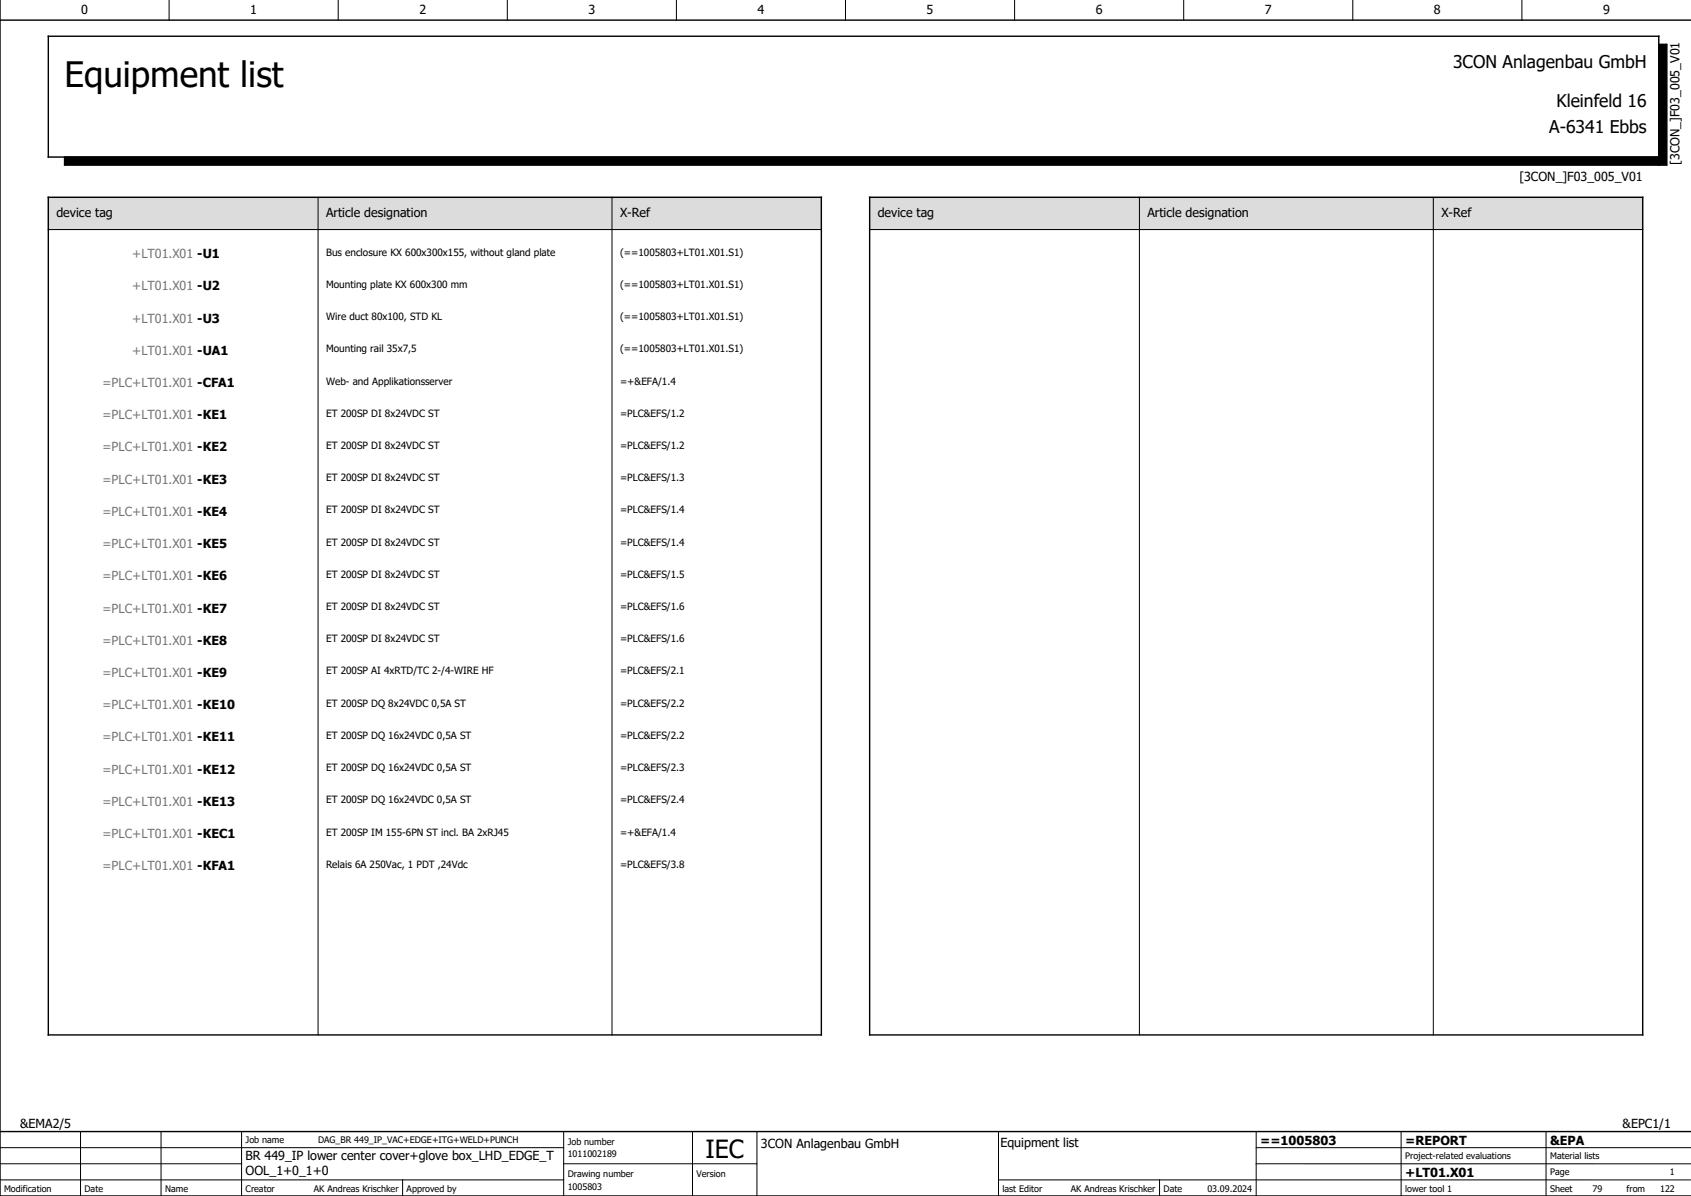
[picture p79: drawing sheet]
<svg xmlns="http://www.w3.org/2000/svg" width="420mm" height="297mm" viewBox="0 0 420 297" stroke-linecap="round" stroke-linejoin="round" font-family="sans-serif">
<defs><g id="words">
<text font-size="8.7" x="16" y="21.7">Equipment list</text>
<text font-size="6.2" x="175.2" y="287.5">IEC</text>
<g font-size="4.3">
<text x="360.9" y="17">3CON Anlagenbau GmbH</text>
<text x="386.6" y="26.4">Kleinfeld 16</text>
<text x="384.8" y="33">A-6341 Ebbs</text>
</g>
<g font-size="3.1">
<text x="20.2" y="3.4">0</text>
<text x="62.2" y="3.4">1</text>
<text x="104.2" y="3.4">2</text>
<text x="146.2" y="3.4">3</text>
<text x="188.2" y="3.4">4</text>
<text x="230.2" y="3.4">5</text>
<text x="272.2" y="3.4">6</text>
<text x="314.2" y="3.4">7</text>
<text x="356.2" y="3.4">8</text>
<text x="398.2" y="3.4">9</text>
<text x="417.1" y="41" transform="rotate(-90 417.1 41)">[3CON_]F03_005_V01</text>
<text x="377.4" y="45">[3CON_]F03_005_V01</text>
<text x="14" y="54">device tag</text>
<text x="81" y="54">Article designation</text>
<text x="154" y="54">X-Ref</text>
<text x="218" y="54">device tag</text>
<text x="285" y="54">Article designation</text>
<text x="358" y="54">X-Ref</text>
<text x="5" y="280">&amp;EMA2/5</text>
<text x="403" y="280">&amp;EPC1/1</text>
<text x="189" y="285">3CON Anlagenbau GmbH</text>
<text x="248.5" y="284.9">Equipment list</text>
<text x="313" y="284.2">==1005803</text>
<text x="349" y="284.2">=REPORT</text>
<text x="385" y="284.2">&amp;EPA</text>
<text x="61" y="288">BR 449_IP lower center cover+glove box_LHD_EDGE_T</text>
<text x="61" y="291.8">OOL_1+0_1+0</text>
<text x="349" y="292.2">+LT01.X01</text>
</g>
<g font-size="3.1" fill="#767676">
<text x="32.9" y="64.1">+LT01.X01 -U1</text>
<text x="32.9" y="72.1">+LT01.X01 -U2</text>
<text x="32.9" y="80.1">+LT01.X01 -U3</text>
<text x="32.9" y="88.1">+LT01.X01 -UA1</text>
<text x="25.5" y="96.1">=PLC+LT01.X01 -CFA1</text>
<text x="25.5" y="104.1">=PLC+LT01.X01 -KE1</text>
<text x="25.5" y="112.1">=PLC+LT01.X01 -KE2</text>
<text x="25.5" y="120.1">=PLC+LT01.X01 -KE3</text>
<text x="25.5" y="128.1">=PLC+LT01.X01 -KE4</text>
<text x="25.5" y="136.1">=PLC+LT01.X01 -KE5</text>
<text x="25.5" y="144.1">=PLC+LT01.X01 -KE6</text>
<text x="25.5" y="152.1">=PLC+LT01.X01 -KE7</text>
<text x="25.5" y="160.1">=PLC+LT01.X01 -KE8</text>
<text x="25.5" y="168.1">=PLC+LT01.X01 -KE9</text>
<text x="25.5" y="176.1">=PLC+LT01.X01 -KE10</text>
<text x="25.5" y="184.1">=PLC+LT01.X01 -KE11</text>
<text x="25.5" y="192.1">=PLC+LT01.X01 -KE12</text>
<text x="25.5" y="200.1">=PLC+LT01.X01 -KE13</text>
<text x="25.5" y="208.1">=PLC+LT01.X01 -KEC1</text>
<text x="25.5" y="216.1">=PLC+LT01.X01 -KFA1</text>
</g>
<g font-size="2.5">
<text x="81" y="63.5">Bus enclosure KX 600x300x155, without gland plate</text>
<text x="154" y="63.5">(==1005803+LT01.X01.S1)</text>
<text x="81" y="71.5">Mounting plate KX 600x300 mm</text>
<text x="154" y="71.5">(==1005803+LT01.X01.S1)</text>
<text x="81" y="79.5">Wire duct 80x100, STD KL</text>
<text x="154" y="79.5">(==1005803+LT01.X01.S1)</text>
<text x="81" y="87.5">Mounting rail 35x7,5</text>
<text x="154" y="87.5">(==1005803+LT01.X01.S1)</text>
<text x="81" y="95.5">Web- and Applikationsserver</text>
<text x="154" y="95.5">=+&amp;EFA/1.4</text>
<text x="81" y="103.5">ET 200SP DI 8x24VDC ST</text>
<text x="154" y="103.5">=PLC&amp;EFS/1.2</text>
<text x="81" y="111.5">ET 200SP DI 8x24VDC ST</text>
<text x="154" y="111.5">=PLC&amp;EFS/1.2</text>
<text x="81" y="119.5">ET 200SP DI 8x24VDC ST</text>
<text x="154" y="119.5">=PLC&amp;EFS/1.3</text>
<text x="81" y="127.5">ET 200SP DI 8x24VDC ST</text>
<text x="154" y="127.5">=PLC&amp;EFS/1.4</text>
<text x="81" y="135.5">ET 200SP DI 8x24VDC ST</text>
<text x="154" y="135.5">=PLC&amp;EFS/1.4</text>
<text x="81" y="143.5">ET 200SP DI 8x24VDC ST</text>
<text x="154" y="143.5">=PLC&amp;EFS/1.5</text>
<text x="81" y="151.5">ET 200SP DI 8x24VDC ST</text>
<text x="154" y="151.5">=PLC&amp;EFS/1.6</text>
<text x="81" y="159.5">ET 200SP DI 8x24VDC ST</text>
<text x="154" y="159.5">=PLC&amp;EFS/1.6</text>
<text x="81" y="167.5">ET 200SP AI 4xRTD/TC 2-/4-WIRE HF</text>
<text x="154" y="167.5">=PLC&amp;EFS/2.1</text>
<text x="81" y="175.5">ET 200SP DQ 8x24VDC 0,5A ST</text>
<text x="154" y="175.5">=PLC&amp;EFS/2.2</text>
<text x="81" y="183.5">ET 200SP DQ 16x24VDC 0,5A ST</text>
<text x="154" y="183.5">=PLC&amp;EFS/2.2</text>
<text x="81" y="191.5">ET 200SP DQ 16x24VDC 0,5A ST</text>
<text x="154" y="191.5">=PLC&amp;EFS/2.3</text>
<text x="81" y="199.5">ET 200SP DQ 16x24VDC 0,5A ST</text>
<text x="154" y="199.5">=PLC&amp;EFS/2.4</text>
<text x="81" y="207.5">ET 200SP IM 155-6PN ST incl. BA 2xRJ45</text>
<text x="154" y="207.5">=+&amp;EFA/1.4</text>
<text x="81" y="215.5">Relais 6A 250Vac, 1 PDT ,24Vdc</text>
<text x="154" y="215.5">=PLC&amp;EFS/3.8</text>
</g>
<g font-size="2.2">
<text x="61" y="283.9">Job name</text>
<text x="79" y="283.9">DAG_BR 449_IP_VAC+EDGE+ITG+WELD+PUNCH</text>
<text x="141" y="287.4">1011002189</text>
<text x="141" y="284.4">Job number</text>
<text x="349" y="287.9">Project-related evaluations</text>
<text x="385" y="287.9">Material lists</text>
<text x="141" y="292.4">Drawing number</text>
<text x="173" y="292.4">Version</text>
<text x="385" y="291.9">Page</text>
<text x="414.8" y="291.9">1</text>
<text x="1" y="295.9">Modification</text>
<text x="21" y="295.9">Date</text>
<text x="41" y="295.9">Name</text>
<text x="61" y="295.9">Creator</text>
<text x="78" y="295.9">AK Andreas Krischker</text>
<text x="101" y="295.9">Approved by</text>
<text x="141" y="295.4">1005803</text>
<text x="249" y="295.9">last Editor</text>
<text x="266" y="295.9">AK Andreas Krischker</text>
<text x="289" y="295.9">Date</text>
<text x="299.9" y="295.9">03.09.2024</text>
<text x="349" y="295.9">lower tool 1</text>
<text x="385" y="295.9">Sheet</text>
<text x="395.6" y="295.9">79</text>
<text x="404" y="295.9">from</text>
<text x="412.3" y="295.9">122</text>
</g>
</g></defs>
<g fill="none" stroke="#000" stroke-width=".25">
<path d="M42 0v5M84 0v5M126 0v5M168 0v5M210 0v5M252 0v5M294 0v5M336 0v5M378 0v5M412 39h-396v2h398v-30h-2v30M12 57h192M79 49v208"/>
<path d="M152 49v208M216 57h192M283 49v208M356 49v208M0 293h140M0 289h60M0 285h140M20 281v16M40 281v16M60 281v16M100 293v3.9M140 289h48"/>
<path d="M140 281v16M172 281v16M188 281v16M248 293h171.9M248 281v16M288 293v3.9M312 289h107.9M312 281v16M348 281v16M384 281v16M420 285h-108"/>
</g>
<path d="M0 0v297h420M0 5h420M12 9h400v30h-400zM12 49h192v208h-192zM216 49h192v208h-192zM0 281h420" fill="none" stroke="#000" stroke-width=".35"/>
<g fill="#dcdcdc" stroke="#dcdcdc" stroke-width=".25">
<path d="M216 49h192v8h-192z"/>
<path d="M12 49h192v8h-192z"/>
</g>
<path d="M12 49h192v8h-192zM216 49h192v8h-192z" fill="none" stroke="#dcdcdc" stroke-width=".35"/>
<path d="M16 39h396v2h-396zM412 11h2v30h-2z" fill="#000" stroke="#000" stroke-width=".25"/>
<use href="#words"/>
</svg>
